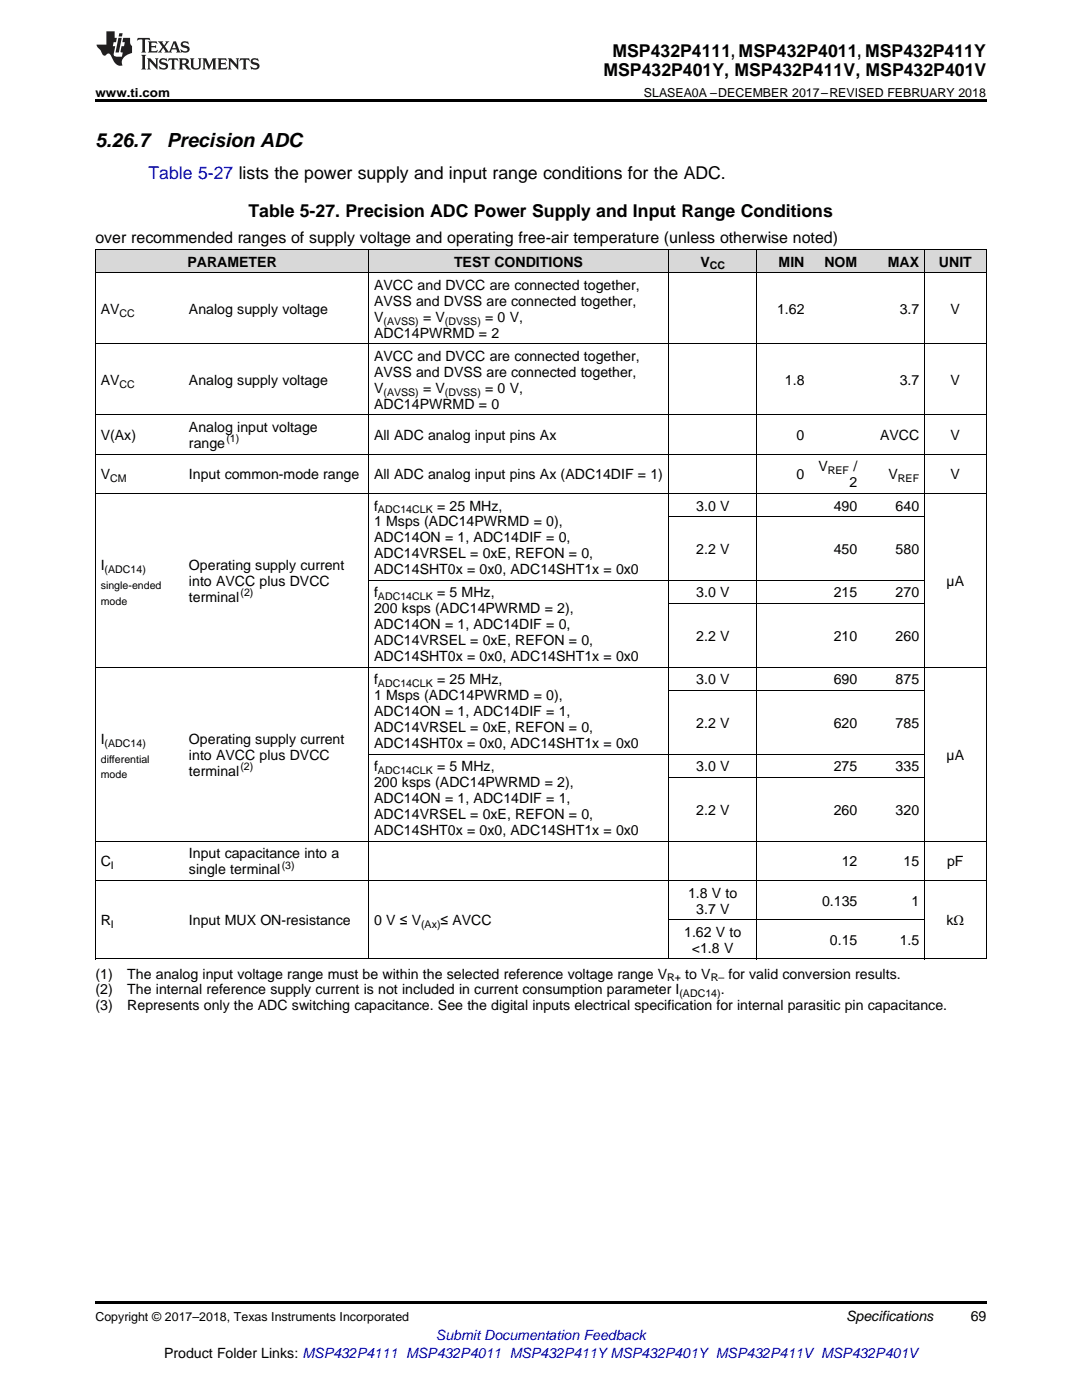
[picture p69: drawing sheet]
<svg xmlns="http://www.w3.org/2000/svg" width="216mm" height="279mm" viewBox="0 0 216 279" stroke-linecap="round" stroke-linejoin="round" font-family="sans-serif">
<defs><g id="words">
<g font-size="3.9">
<text x="19" y="29.3">5.26.7</text>
<text x="33.3" y="29.3">Precision ADC</text>
</g>
<g font-size="3.5">
<text x="122.2" y="11.3">MSP432P4111, MSP432P4011, MSP432P411Y</text>
<text x="120.4" y="15.2">MSP432P401Y, MSP432P411V, MSP432P401V</text>
<text x="49.6" y="43.4">Table 5-27. Precision ADC Power Supply and Input Range Conditions</text>
</g>
<text font-size="3.5" fill="#00f" x="29.6" y="35.6">Table 5-27 lists the power supply and input range conditions for the ADC.</text>
<text font-size="3.2" x="19" y="48.5">over recommended ranges of supply voltage and operating free-air temperature (unless otherwise noted)</text>
<g font-size="2.8">
<text x="37.4" y="53.2">PARAMETER</text>
<text x="90.6" y="53.2">TEST CONDITIONS</text>
<text x="139.8" y="53.2">V</text>
<text x="155.4" y="53.2">MIN</text>
<text x="164.5" y="53.2">NOM</text>
<text x="177.2" y="53.2">MAX</text>
<text x="187.4" y="53.2">UNIT</text>
<text x="74.6" y="57.9">AVCC and DVCC are connected together,</text>
<text x="20.1" y="62.6">AV</text>
<text x="37.7" y="62.6">Analog supply voltage</text>
<text x="74.6" y="61">AVSS and DVSS are connected together,</text>
<text x="74.6" y="64.2">V</text>
<text x="84.4" y="64.2">= V</text>
<text x="96.8" y="64.2">= 0 V,</text>
<text x="155" y="62.6">1.62</text>
<text x="179.5" y="62.6">3.7</text>
<text x="189.7" y="62.6">V</text>
<text x="74.6" y="67.4">ADC14PWRMD = 2</text>
<text x="20.1" y="76.8">AV</text>
<text x="37.7" y="76.8">Analog supply voltage</text>
<text x="74.6" y="72">AVCC and DVCC are connected together,</text>
<text x="74.6" y="75.2">AVSS and DVSS are connected together,</text>
<text x="156.6" y="76.8">1.8</text>
<text x="179.5" y="76.8">3.7</text>
<text x="189.7" y="76.8">V</text>
<text x="74.6" y="78.4">V</text>
<text x="74.6" y="81.6">ADC14PWRMD = 0</text>
<text x="84.4" y="78.4">= V</text>
<text x="96.8" y="78.4">= 0 V,</text>
<text x="20.1" y="87.8">V(Ax)</text>
<text x="37.7" y="86.2">Analog input voltage</text>
<text x="37.7" y="89.4">range</text>
<text x="74.6" y="87.8">All ADC analog input pins Ax</text>
<text x="159" y="87.8">0</text>
<text x="175.6" y="87.8">AVCC</text>
<text x="189.7" y="87.8">V</text>
<text x="20.1" y="95.6">V</text>
<text x="37.7" y="95.6">Input common-mode range</text>
<text x="74.6" y="95.6">All ADC analog input pins Ax (ADC14DIF = 1)</text>
<text x="159" y="95.6">0</text>
<text x="163.3" y="94.1">V</text>
<text x="170.3" y="94.1">/</text>
<text x="177.3" y="95.6">V</text>
<text x="189.7" y="95.6">V</text>
<text x="74.6" y="101.9">f</text>
<text x="87.2" y="101.9">= 25 MHz,</text>
<text x="138.9" y="101.9">3.0 V</text>
<text x="166.4" y="101.9">490</text>
<text x="169.5" y="97.2">2</text>
<text x="178.7" y="101.9">640</text>
<text x="74.6" y="105.1">1 Msps (ADC14PWRMD = 0),</text>
<text x="20.1" y="113.7">I</text>
<text x="37.7" y="113.7">Operating supply current</text>
<text x="74.6" y="108.2">ADC14ON = 1, ADC14DIF = 0,</text>
<text x="74.6" y="111.4">ADC14VRSEL = 0xE, REFON = 0,</text>
<text x="138.9" y="110.6">2.2 V</text>
<text x="166.4" y="110.6">450</text>
<text x="178.7" y="110.6">580</text>
<text x="37.7" y="116.9">into AVCC plus DVCC</text>
<text x="74.6" y="114.6">ADC14SHT0x = 0x0, ADC14SHT1x = 0x0</text>
<text x="74.6" y="119.2">f</text>
<text x="87.2" y="119.2">= 5 MHz,</text>
<text x="138.9" y="119.2">3.0 V</text>
<text x="166.4" y="119.2">215</text>
<text x="178.7" y="119.2">270</text>
<text x="188.9" y="116.9">µA</text>
<text x="37.7" y="120.1">terminal</text>
<text x="74.6" y="122.4">200 ksps (ADC14PWRMD = 2),</text>
<text x="74.6" y="125.6">ADC14ON = 1, ADC14DIF = 0,</text>
<text x="74.6" y="128.8">ADC14VRSEL = 0xE, REFON = 0,</text>
<text x="74.6" y="131.9">ADC14SHT0x = 0x0, ADC14SHT1x = 0x0</text>
<text x="138.9" y="127.9">2.2 V</text>
<text x="166.4" y="127.9">210</text>
<text x="178.7" y="127.9">260</text>
<text x="74.6" y="136.6">f</text>
<text x="87.2" y="136.6">= 25 MHz,</text>
<text x="138.9" y="136.6">3.0 V</text>
<text x="166.4" y="136.6">690</text>
<text x="178.7" y="136.6">875</text>
<text x="74.6" y="139.8">1 Msps (ADC14PWRMD = 0),</text>
<text x="74.6" y="142.9">ADC14ON = 1, ADC14DIF = 1,</text>
<text x="20.1" y="148.4">I</text>
<text x="37.7" y="148.4">Operating supply current</text>
<text x="74.6" y="146.1">ADC14VRSEL = 0xE, REFON = 0,</text>
<text x="74.6" y="149.3">ADC14SHT0x = 0x0, ADC14SHT1x = 0x0</text>
<text x="138.9" y="145.3">2.2 V</text>
<text x="166.4" y="145.3">620</text>
<text x="178.7" y="145.3">785</text>
<text x="37.7" y="151.6">into AVCC plus DVCC</text>
<text x="37.7" y="154.8">terminal</text>
<text x="74.6" y="154">f</text>
<text x="87.2" y="154">= 5 MHz,</text>
<text x="138.9" y="154">3.0 V</text>
<text x="166.4" y="154">275</text>
<text x="178.7" y="154">335</text>
<text x="188.9" y="151.6">µA</text>
<text x="74.6" y="157.1">200 ksps (ADC14PWRMD = 2),</text>
<text x="74.6" y="160.3">ADC14ON = 1, ADC14DIF = 1,</text>
<text x="74.6" y="163.5">ADC14VRSEL = 0xE, REFON = 0,</text>
<text x="74.6" y="166.7">ADC14SHT0x = 0x0, ADC14SHT1x = 0x0</text>
<text x="138.9" y="162.6">2.2 V</text>
<text x="166.4" y="162.6">260</text>
<text x="178.7" y="162.6">320</text>
<text x="20.1" y="172.9">C</text>
<text x="37.7" y="171.3">Input capacitance into a</text>
<text x="168" y="172.9">12</text>
<text x="180.3" y="172.9">15</text>
<text x="189" y="172.9">pF</text>
<text x="37.7" y="174.5">single terminal</text>
<text x="137.3" y="179.1">1.8 V to</text>
<text x="20.1" y="184.6">R</text>
<text x="37.7" y="184.6">Input MUX ON-resistance</text>
<text x="74.6" y="184.6">0 V ≤ V</text>
<text x="87.9" y="184.6">≤ AVCC</text>
<text x="138.9" y="182.3">3.7 V</text>
<text x="164" y="180.7">0.135</text>
<text x="181.9" y="180.7">1</text>
<text x="188.9" y="184.6">kΩ</text>
<text x="136.5" y="187">1.62 V to</text>
<text x="138.1" y="190.1">&lt;1.8 V</text>
<text x="165.6" y="188.6">0.15</text>
<text x="179.5" y="188.6">1.5</text>
<text x="19" y="195.3">(1)</text>
<text x="25.4" y="195.3">The analog input voltage range must be within the selected reference voltage range V</text>
<text x="136.7" y="195.3">to V</text>
<text x="145.3" y="195.3">for valid conversion results.</text>
<text x="19" y="198.5">(2)</text>
<text x="19" y="201.6">(3)</text>
<text x="25.4" y="198.5">The internal reference supply current is not included in current consumption parameter I</text>
<text x="25.4" y="201.6">Represents only the ADC switching capacitance. See the digital inputs electrical specification for internal parasitic pin capacitance.</text>
<text x="143.8" y="198.5">.</text>
<text x="168.8" y="263.6">Specifications</text>
<text x="193.7" y="263.6">69</text>
<text x="32.7" y="270.9">Product Folder Links: MSP432P4111 MSP432P4011 MSP432P411YMSP432P401Y MSP432P411V MSP432P401V</text>
</g>
<text font-size="2.8" fill="#00f" x="87" y="267.4">Submit Documentation Feedback</text>
<g font-size="2.5">
<text x="19" y="19.3">www.ti.com</text>
<text x="128.5" y="19.3">SLASEA0A –DECEMBER 2017–REVISED FEBRUARY 2018</text>
<text x="19" y="263.6">Copyright © 2017–2018, Texas Instruments Incorporated</text>
</g>
<g font-size="2.1">
<text x="141.6" y="53.8">CC</text>
<text x="23.8" y="63.2">CC</text>
<text x="76.5" y="64.8">(AVSS)</text>
<text x="88.8" y="64.8">(DVSS)</text>
<text x="23.8" y="77.4">CC</text>
<text x="76.5" y="79">(AVSS)</text>
<text x="88.8" y="79">(DVSS)</text>
<text x="45.2" y="88.3">(1)</text>
<text x="165.2" y="94.6">REF</text>
<text x="22" y="96.2">CM</text>
<text x="179.2" y="96.2">REF</text>
<text x="75.4" y="102.4">ADC14CLK</text>
<text x="20.1" y="117.5">single-ended</text>
<text x="20.9" y="114.3">(ADC14)</text>
<text x="48" y="119">(2)</text>
<text x="75.4" y="119.8">ADC14CLK</text>
<text x="20.1" y="120.7">mode</text>
<text x="75.4" y="137.2">ADC14CLK</text>
<text x="20.9" y="149">(ADC14)</text>
<text x="20.1" y="152.2">differential</text>
<text x="20.1" y="155.4">mode</text>
<text x="48" y="153.7">(2)</text>
<text x="75.4" y="154.5">ADC14CLK</text>
<text x="22.1" y="173.5">I</text>
<text x="56.2" y="173.4">(3)</text>
<text x="22.1" y="185.2">I</text>
<text x="84" y="185.2">(Ax)</text>
<text x="133.1" y="195.9">R+</text>
<text x="141.8" y="195.9">R–</text>
<text x="135.6" y="199">(ADC14)</text>
</g>
</g></defs>
<g fill="#d8d8d8">
<path d="M19 49.8h17.7v4.7h-17.7z"/>
<path d="M36.7 49.8h36.9v4.7h-36.9z"/>
<path d="M73.6 49.8h59.9v4.7h-59.9z"/>
<path d="M133.5 49.8h17.6v4.7h-17.6z"/>
<path d="M151.1 49.8h10.5v4.7h-10.5z"/>
<path d="M161.6 49.8h10.6v4.7h-10.6z"/>
<path d="M172.2 49.8h12.3v4.7h-12.3z"/>
<path d="M184.5 49.8h12.3v4.7h-12.3z"/>
</g>
<path d="M19 19.9h177.8v.5h-177.8zM19 259.7h177.8v.5h-177.8z" fill="#000"/>
<g fill="none" stroke="#000" stroke-width=".2">
<path d="M19 54.4h177.8M19 49.8h177.8M19.1 49.8v141.6M73.5 49.8v141.6M133.4 49.8v141.6M151 49.8v141.6M184.4 49.8v141.6M196.8 49.8v141.6M19 68.6h177.8M19 98.4h177.8M19 90.6h177.8M19 82.8h177.8"/>
<path d="M73.6 115.8h110.9M133.5 103.1h51M19 133.2h177.8M133.5 137.8h51M133.5 120.5h51M73.6 150.5h110.9M133.5 155.2h51M19 175.7h177.8M19 167.9h177.8M19 191.4h177.8M133.5 183.5h51"/>
</g>
<g fill="#231f20">
<path d="M27.5 7.6l-.1 .5 .4-.2h.6v.1v2.1l-.2 .4h1l-.3-.4v-2.1l.1-.1h.5l.5 .2-.2-.5zM29.5 8.3l.2 .3v1.5l-.2 .4h1.8l.2-.6a1.04 1.04 0 0 1-1.3 .2v-.7h.6l.3 .2v-.6l-.3 .2h-.6v-.6l.8-.1 .4 .3-.2-.5zM31.5 8.3l.9 1.1-.9 1.1h.8l-.2-.2 .5-.7 .4 .7-.2 .2h1.5l-.1-.2 .1-.4h.9l.1 .4-.2 .2h1l-.3-.3-.7-1.9h-.5l-.9 2-.8-1 .9-1h-.8l.1 .3-.3 .5-.4-.6 .2-.2zM34.7 8.6l.4 1h-.7zM36.3 8.4a.63 .63 0 0 0-.2 .7 .63 .63 0 0 0 .6 .4l.6 .2 .1 .2a.75 .75 0 0 1-.7 .4 .75 .75 0 0 1-.6-.5l.1 .7 .1-.1a1.11 1.11 0 0 0 1.5-.6 1.13 1.13 0 0 0-1.2-.8l-.1-.4a1.04 1.04 0 0 1 1.2 .2l-.2-.5-.1 .1-.5-.2zM28.2 10.9l.2 .4v2.2l-.2 .4h1l-.3-.4v-2.2l.3-.4zM29.3 11.6l.3 .4v1.5l-.3 .4h.8l-.2-.4v-1.3l1.5 1.7v-1.9l.2-.4h-.7l.2 .4v.9l-1.1-1.3zM32 11.8a.62 .62 0 0 0-.2 .7 .62 .62 0 0 0 .6 .4l.6 .1 .1 .3a.76 .76 0 0 1-.7 .3 .76 .76 0 0 1-.6-.4l.1 .7 .1-.1a1.11 1.11 0 0 0 1.5-.6 1.13 1.13 0 0 0-1.2-.8l-.1-.4a1.04 1.04 0 0 1 1.2 .2l-.2-.6-.1 .1-.5-.1zM33.7 11.6l-.2 .6a.61 .61 0 0 1 .8-.3v1.6l-.2 .4h.9l-.2-.4v-1.6a.63 .63 0 0 1 .8 .3l-.2-.6zM35.6 11.6l.3 .4v1.5l-.3 .4h1l-.2-.2v-.8l.5 .2a.76 .76 0 0 0 1.2 .7l-1-1a.58 .58 0 0 0 .6-.5 .58 .58 0 0 0-.5-.6zM36.4 11.9h.1a.45 .45 0 0 1 .5 .1 .45 .45 0 0 1 .1 .5l-.7 .2zM37.9 11.6l.2 .2a2.17 2.17 0 0 0 .3 1.9 .99 .99 0 0 0 1.6-.6v-1.1l.2-.4h-.7l.2 .2a1.92 1.92 0 0 1-.2 1.8 .6 .6 0 0 1-.9-.5v-1.1l.2-.4zM40.4 11.6l.2 .4v1.5l-.2 .4h.7l-.2-.4v-1.4l.8 1.8 .8-1.8v1.4l-.2 .4h.9l-.2-.4v-1.5l.2-.4h-.8l-.6 1.5-.6-1.5zM43.4 11.6l.2 .4v1.5l-.2 .4h1.8l.2-.6a1.04 1.04 0 0 1-1.3 .1v-.6h.5l.4 .2v-.6l-.4 .2h-.5v-.7h.8l.3 .3-.1-.6zM45.5 11.6l.2 .4v1.5l-.2 .4h.7l-.2-.4v-1.3l1.5 1.7v-1.9l.2-.4h-.7l.2 .4v.9l-1.1-1.3zM47.9 11.6l-.1 .6a.61 .61 0 0 1 .8-.3v1.6l-.3 .4h1l-.3-.4 .1-1.6a.63 .63 0 0 1 .7 .3l-.1-.6zM50.2 11.8a.62 .62 0 0 0-.2 .7 .62 .62 0 0 0 .6 .4l.6 .1 .2 .3a.76 .76 0 0 1-.8 .3 .76 .76 0 0 1-.6-.4l.1 .7 .2-.1a1.11 1.11 0 0 0 1.5-.6 1.13 1.13 0 0 0-1.3-.8l-.1-.4a1.04 1.04 0 0 1 1.2 .2l-.1-.6-.2 .1-.5-.1z"/>
<path d="M21.2 6.3v2.6h-1.9l.1 .4 .7 .9a.91 .91 0 0 0 1 .8 .56 .56 0 0 1 .5-.3 .56 .56 0 0 1 .5 .3l.4 .8a1.53 1.53 0 0 0 1.9 1.2 1.54 1.54 0 0 1 1-2.1l.9-.3v-1.4a1.52 1.52 0 0 1-.3-1.6h-1.4l-.2 .8h.5l-.2 .8h-.4l-.2 1v.2l.4 .1-.2 .8a1.93 1.93 0 0 1-1.6-.3l.3-1.8h-.5l.2-.8h.4l.2-.8h-.4v-1.3zM23.6 7.6l-.6 2.9h.7l.6-2.9zM23.8 6.6l-.1 .7h.6l.2-.7z"/>
</g>
<use href="#words"/>
</svg>
